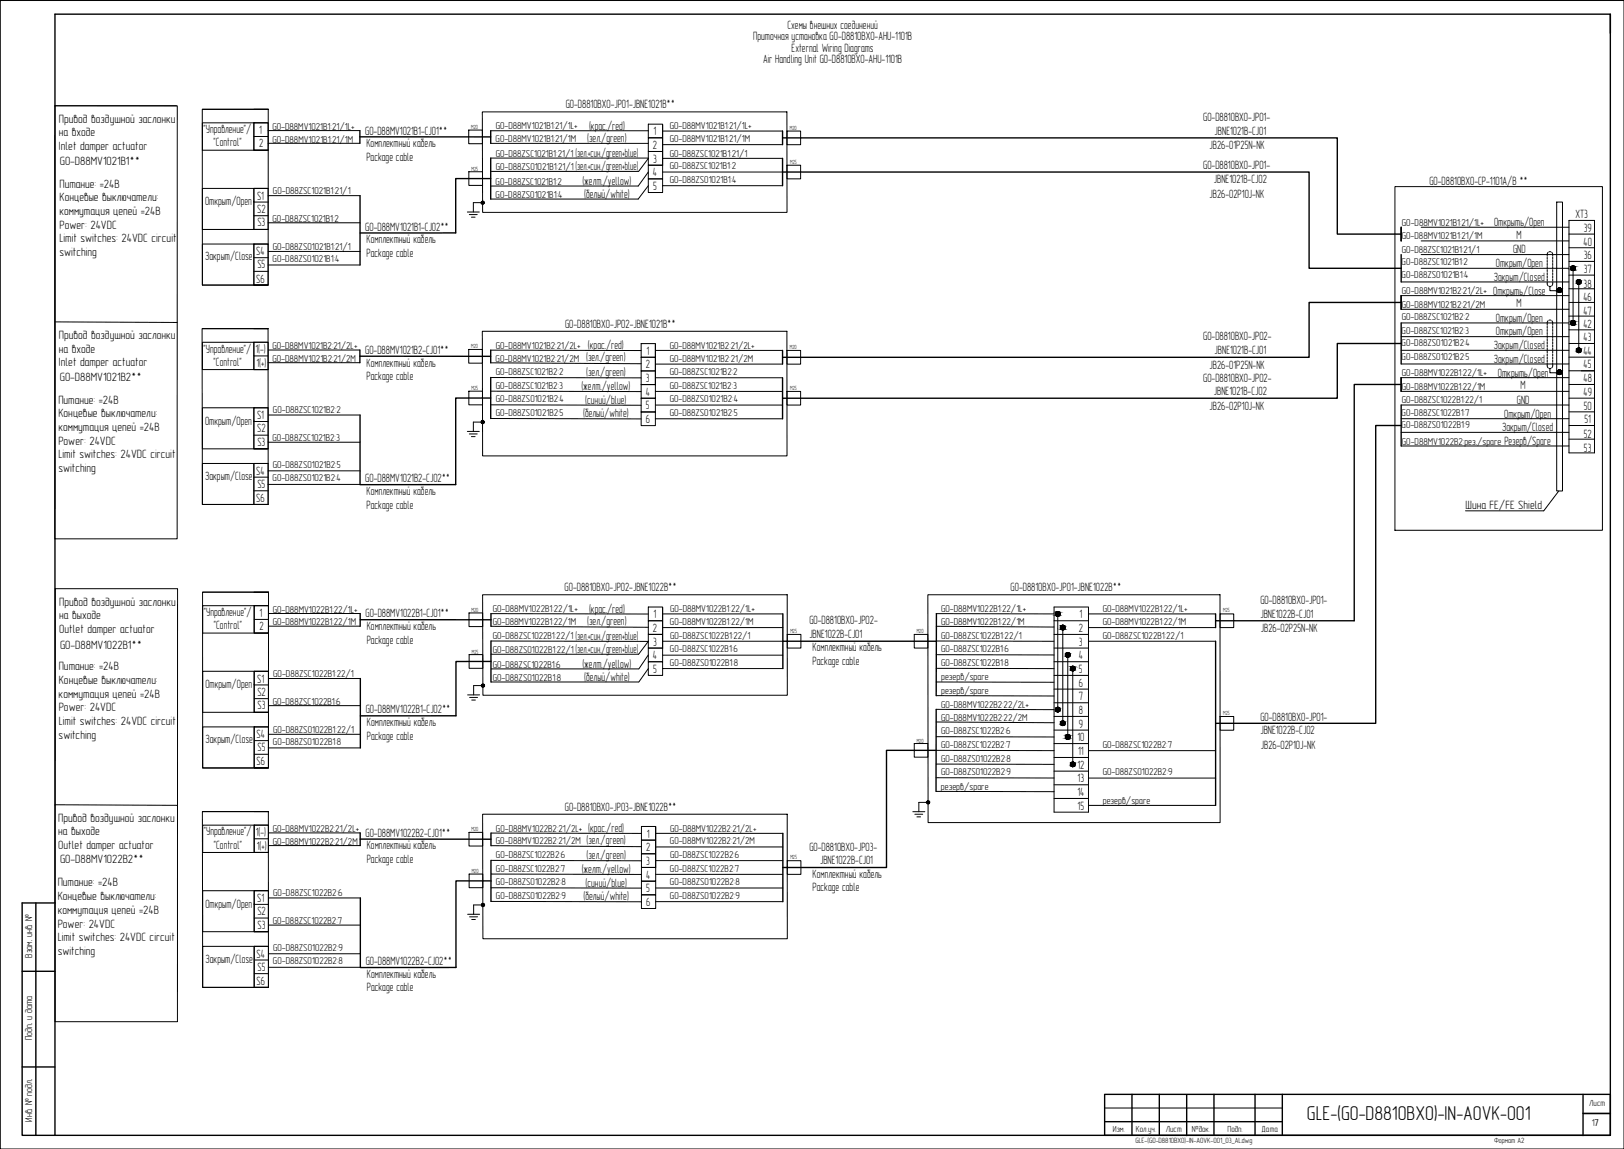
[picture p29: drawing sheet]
<svg xmlns="http://www.w3.org/2000/svg" width="594mm" height="420mm" viewBox="0 0 594 420" stroke-linecap="round" stroke-linejoin="round" font-family="sans-serif">
<defs><g id="words">
<text font-size="7.3" x="478.1" y="409.5">GLE-(G0-D8810BX0)-IN-AOVK-001</text>
<g font-size="4.4">
<text x="288.1" y="10.5">Схемы внешних соединений</text>
<text x="275.5" y="14.5">Приточная установка G0-D8810BX0-AHU-1101B</text>
<text x="279.1" y="23.1">Air Handling Unit G0-D8810BX0-AHU-1101B</text>
<text x="289.6" y="19.1">External Wiring Diagrams</text>
<text x="207" y="39.6">G0-D8810BX0-JP01-JBNE1021B**</text>
<text x="21.6" y="44.8">Привод воздушной заслонки</text>
<text x="215.5" y="47.5">(крас./red)</text>
<text x="440.1" y="44.2">G0-D8810BX0-JP01-</text>
<text x="21.6" y="49.8">на входе</text>
<text x="74.5" y="48.7">&quot;Управление&quot;/</text>
<text x="78.1" y="53.5">&quot;Control&quot;</text>
<text x="94.8" y="49">1</text>
<text x="94.8" y="53.8">2</text>
<text x="133.6" y="49.2">G0-D88MV1021B1-CJ01**</text>
<text x="134" y="53.8">Комплектный кабель</text>
<text x="214.8" y="51.9">(зел./green)</text>
<text x="239.1" y="49.5">1</text>
<text x="444.3" y="49.2">JBNE1021B-CJ01</text>
<text x="21.6" y="54.8">Inlet damper actuator</text>
<text x="134" y="58.8">Package cable</text>
<text x="210.5" y="57.4">(зел.+син./green+blue)</text>
<text x="238.8" y="54.5">2</text>
<text x="238.9" y="59.5">3</text>
<text x="442.5" y="54.6">JB26-01P25N-NK</text>
<text x="21.9" y="60.3">G0-D88MV1021B1**</text>
<text x="210.5" y="62.3">(зел.+син./green+blue)</text>
<text x="238.8" y="64.5">4</text>
<text x="440.1" y="61.9">G0-D8810BX0-JP01-</text>
<text x="21.7" y="68.6">Питание: =24В</text>
<text x="213.1" y="67.8">(желт./yellow)</text>
<text x="238.9" y="69.5">5</text>
<text x="444" y="66.9">JBNE1021B-CJ02</text>
<text x="522.9" y="67.6">G0-D8810BX0-CP-1101A/B **</text>
<text x="21.7" y="73.6">Концевые выключатели:</text>
<text x="75" y="75.1">Открыт/Open</text>
<text x="94" y="73">S1</text>
<text x="94.1" y="77.8">S2</text>
<text x="213.7" y="72.6">(белый/white)</text>
<text x="442.5" y="72.3">JB26-02P10J-NK</text>
<text x="21.7" y="78.6">коммутация цепей =24В</text>
<text x="21.7" y="83.6">Power: 24VDC</text>
<text x="94.1" y="82.8">S3</text>
<text x="546.6" y="82.7">Открыть/Open</text>
<text x="576.3" y="79.7">XT3</text>
<text x="21.7" y="88.6">Limit switches: 24VDC circuit</text>
<text x="133.6" y="84.3">G0-D88MV1021B1-CJ02**</text>
<text x="134.1" y="88.9">Комплектный кабель</text>
<text x="554.8" y="87.4">M</text>
<text x="579.3" y="89.9">40</text>
<text x="579.3" y="84.9">39</text>
<text x="21.7" y="93.6">switching</text>
<text x="75.1" y="95.2">Закрыт/Close</text>
<text x="93.8" y="93.3">S4</text>
<text x="134.1" y="93.9">Package cable</text>
<text x="553.5" y="92.7">GND</text>
<text x="579.3" y="94.9">36</text>
<text x="94.1" y="98.1">S5</text>
<text x="547.2" y="97.7">Открыт/Open</text>
<text x="579.3" y="99.9">37</text>
<text x="93.8" y="103.3">S6</text>
<text x="546.2" y="107.7">Открыть/Close</text>
<text x="546.5" y="102.7">Закрыт/Closed</text>
<text x="579.3" y="105.2">38</text>
<text x="554.8" y="112.4">M</text>
<text x="579.2" y="110.2">46</text>
<text x="206.7" y="119.8">G0-D8810BX0-JP02-JBNE1021B**</text>
<text x="547.2" y="117.7">Открыт/Open</text>
<text x="579.2" y="115.1">47</text>
<text x="21.6" y="123.9">Привод воздушной заслонки</text>
<text x="440.1" y="124.5">G0-D8810BX0-JP02-</text>
<text x="547.2" y="122.7">Открыт/Open</text>
<text x="579.2" y="120.1">42</text>
<text x="579.3" y="124.7">43</text>
<text x="21.6" y="128.9">на входе</text>
<text x="74.5" y="128.9">&quot;Управление&quot;/</text>
<text x="93.4" y="129.2">1(-)</text>
<text x="133.6" y="129.4">G0-D88MV1021B2-CJ01**</text>
<text x="215.1" y="127.7">(крас./red)</text>
<text x="236.5" y="129.7">1</text>
<text x="444.3" y="129.5">JBNE1021B-CJ01</text>
<text x="546.5" y="127.7">Закрыт/Closed</text>
<text x="579.2" y="129.7">44</text>
<text x="21.6" y="133.9">Inlet damper actuator</text>
<text x="78.1" y="133.7">&quot;Control&quot;</text>
<text x="93.8" y="134.1">1(+)</text>
<text x="134.1" y="134">Комплектный кабель</text>
<text x="214.4" y="132.2">(зел./green)</text>
<text x="214.5" y="137.6">(зел./green)</text>
<text x="236.2" y="134.7">2</text>
<text x="442.5" y="134.8">JB26-01P25N-NK</text>
<text x="546.5" y="132.7">Закрыт/Closed</text>
<text x="548" y="137.7">Открыть/Open</text>
<text x="579.3" y="134.7">45</text>
<text x="21.9" y="139.4">G0-D88MV1021B2**</text>
<text x="134.1" y="139">Package cable</text>
<text x="212.7" y="142.6">(желт./yellow)</text>
<text x="236.3" y="139.7">3</text>
<text x="440.1" y="139.5">G0-D8810BX0-JP02-</text>
<text x="556.2" y="142.4">M</text>
<text x="579.3" y="139.9">48</text>
<text x="21.4" y="147.6">Питание: =24В</text>
<text x="214.1" y="147.6">(синий/blue)</text>
<text x="236.2" y="144.7">4</text>
<text x="236.3" y="149.7">5</text>
<text x="442.5" y="149.9">JB26-02P10J-NK</text>
<text x="444" y="144.5">JBNE1021B-CJ02</text>
<text x="554.9" y="147.7">GND</text>
<text x="579.3" y="144.9">49</text>
<text x="579.4" y="149.9">50</text>
<text x="21.4" y="152.6">Концевые выключатели:</text>
<text x="75" y="155.3">Открыт/Open</text>
<text x="94" y="153.2">S1</text>
<text x="213.3" y="152.6">(белый/white)</text>
<text x="236.2" y="154.7">6</text>
<text x="550.3" y="152.7">Открыт/Open</text>
<text x="579.6" y="154.9">51</text>
<text x="21.4" y="157.6">коммутация цепей =24В</text>
<text x="94.1" y="158.1">S2</text>
<text x="549.5" y="157.7">Закрыт/Closed</text>
<text x="579.3" y="160.1">52</text>
<text x="21.4" y="162.6">Power: 24VDC</text>
<text x="21.4" y="167.6">Limit switches: 24VDC circuit</text>
<text x="94.1" y="163">S3</text>
<text x="550.3" y="162.7">Резерв/Spare</text>
<text x="579.4" y="165.1">53</text>
<text x="21.4" y="172.6">switching</text>
<text x="93.8" y="173.6">S4</text>
<text x="75.1" y="175.5">Закрыт/Close</text>
<text x="94.1" y="178.4">S5</text>
<text x="133.6" y="176.3">G0-D88MV1021B2-CJ02**</text>
<text x="93.8" y="183.6">S6</text>
<text x="134.1" y="181">Комплектный кабель</text>
<text x="134.1" y="185.9">Package cable</text>
<text x="536.1" y="186.2">Шина FE/FE Shield</text>
<text x="21.7" y="221.4">Привод воздушной заслонки</text>
<text x="206.6" y="216.2">G0-D8810BX0-JP02-JBNE1022B**</text>
<text x="369.7" y="216.2">G0-D8810BX0-JP01-JBNE1022B**</text>
<text x="461.1" y="220.8">G0-D8810BX0-JP01-</text>
<text x="21.7" y="226.4">на выходе</text>
<text x="74.6" y="225.3">&quot;Управление&quot;/</text>
<text x="94.9" y="225.6">1</text>
<text x="133.7" y="225.8">G0-D88MV1022B1-CJ01**</text>
<text x="215.5" y="224">(крас./red)</text>
<text x="239.1" y="226.1">1</text>
<text x="394.9" y="226.1">1</text>
<text x="461.1" y="225.8">JBNE1022B-CJ01</text>
<text x="21.7" y="231.4">Outlet damper actuator</text>
<text x="78.2" y="230.1">&quot;Control&quot;</text>
<text x="94.9" y="230.4">2</text>
<text x="134.1" y="230.4">Комплектный кабель</text>
<text x="210.5" y="234">(зел.+син./green+blue)</text>
<text x="214.8" y="228.5">(зел./green)</text>
<text x="238.8" y="231.1">2</text>
<text x="296.1" y="228.3">G0-D8810BX0-JP02-</text>
<text x="296.1" y="233.3">JBNE1022B-CJ01</text>
<text x="394.6" y="231.1">2</text>
<text x="461.2" y="231.2">JB26-02P25N-NK</text>
<text x="22" y="237.4">G0-D88MV1022B1**</text>
<text x="134.1" y="235.4">Package cable</text>
<text x="210.5" y="238.8">(зел.+син./green+blue)</text>
<text x="238.9" y="236.1">3</text>
<text x="297.3" y="238.2">Комплектный кабель</text>
<text x="394.7" y="236.1">3</text>
<text x="21.5" y="245.2">Питание: =24В</text>
<text x="213.1" y="244.4">(желт./yellow)</text>
<text x="238.8" y="241.1">4</text>
<text x="297.3" y="243.2">Package cable</text>
<text x="394.6" y="241.1">4</text>
<text x="21.5" y="250.1">Концевые выключатели:</text>
<text x="75.1" y="251.7">Открыт/Open</text>
<text x="94.1" y="249.6">S1</text>
<text x="213.7" y="249.1">(белый/white)</text>
<text x="238.9" y="246.1">5</text>
<text x="394.6" y="251.1">6</text>
<text x="394.7" y="246.1">5</text>
<text x="21.5" y="255.2">коммутация цепей =24В</text>
<text x="94.2" y="254.4">S2</text>
<text x="394.6" y="256.1">7</text>
<text x="21.5" y="260.2">Power: 24VDC</text>
<text x="94.2" y="259.4">S3</text>
<text x="133.8" y="260.9">G0-D88MV1022B1-CJ02**</text>
<text x="394.6" y="261.1">8</text>
<text x="461.1" y="263.5">G0-D8810BX0-JP01-</text>
<text x="21.5" y="265.2">Limit switches: 24VDC circuit</text>
<text x="93.9" y="269.9">S4</text>
<text x="134.2" y="265.5">Комплектный кабель</text>
<text x="394.6" y="266.1">9</text>
<text x="461.1" y="268.5">JBNE1022B-CJ02</text>
<text x="21.5" y="270.2">switching</text>
<text x="75.2" y="271.8">Закрыт/Close</text>
<text x="94.2" y="274.7">S5</text>
<text x="134.2" y="270.5">Package cable</text>
<text x="394.1" y="271.1">10</text>
<text x="461.2" y="273.9">JB26-02P10J-NK</text>
<text x="93.9" y="279.9">S6</text>
<text x="394.1" y="281.1">12</text>
<text x="394.4" y="276.1">11</text>
<text x="394.2" y="286.1">13</text>
<text x="394.1" y="291.1">14</text>
<text x="206.6" y="296.4">G0-D8810BX0-JP03-JBNE1022B**</text>
<text x="394.2" y="296.1">15</text>
<text x="21.3" y="300.4">Привод воздушной заслонки</text>
<text x="21.3" y="305.4">на выходе</text>
<text x="74.6" y="305.5">&quot;Управление&quot;/</text>
<text x="93.5" y="305.8">1(-)</text>
<text x="133.7" y="306">G0-D88MV1022B2-CJ01**</text>
<text x="215.2" y="304.3">(крас./red)</text>
<text x="21.3" y="310.5">Outlet damper actuator</text>
<text x="78.2" y="310.3">&quot;Control&quot;</text>
<text x="93.9" y="310.6">1(+)</text>
<text x="134.1" y="310.6">Комплектный кабель</text>
<text x="214.5" y="308.7">(зел./green)</text>
<text x="236.3" y="311.3">2</text>
<text x="236.6" y="306.3">1</text>
<text x="296.1" y="311">G0-D8810BX0-JP03-</text>
<text x="22" y="315.5">G0-D88MV1022B2**</text>
<text x="134.1" y="315.6">Package cable</text>
<text x="214.6" y="314.2">(зел./green)</text>
<text x="236.4" y="316.3">3</text>
<text x="300" y="316">JBNE1022B-CJ01</text>
<text x="212.8" y="319.2">(желт./yellow)</text>
<text x="236.3" y="321.3">4</text>
<text x="297.3" y="320.9">Комплектный кабель</text>
<text x="21.1" y="324.2">Питание: =24В</text>
<text x="21.1" y="329.2">Концевые выключатели:</text>
<text x="94.1" y="329.8">S1</text>
<text x="213.4" y="329.2">(белый/white)</text>
<text x="214.2" y="324.2">(синий/blue)</text>
<text x="236.4" y="326.3">5</text>
<text x="297.3" y="325.9">Package cable</text>
<text x="21.1" y="334.2">коммутация цепей =24В</text>
<text x="75.1" y="331.9">Открыт/Open</text>
<text x="94.2" y="334.6">S2</text>
<text x="236.3" y="331.3">6</text>
<text x="21.1" y="339.2">Power: 24VDC</text>
<text x="94.2" y="339.6">S3</text>
<text x="21.1" y="344.2">Limit switches: 24VDC circuit</text>
<text x="21.1" y="349.2">switching</text>
<text x="75.2" y="352.1">Закрыт/Close</text>
<text x="93.9" y="350.1">S4</text>
<text x="133.8" y="352.9">G0-D88MV1022B2-CJ02**</text>
<text x="94.2" y="355">S5</text>
<text x="134.2" y="357.5">Комплектный кабель</text>
<text x="93.9" y="360.2">S6</text>
<text x="134.2" y="362.5">Package cable</text>
</g>
<g font-size="3.7">
<text x="99.7" y="47.4">G0-D88MV1021B1:21/1L+</text>
<text x="181.3" y="47.3">G0-D88MV1021B1:21/1L+</text>
<text x="245" y="47.3">G0-D88MV1021B1:21/1L+</text>
<text x="99.7" y="52.1">G0-D88MV1021B1:21/1M</text>
<text x="181.3" y="52">G0-D88MV1021B1:21/1M</text>
<text x="245" y="52">G0-D88MV1021B1:21/1M</text>
<text x="181.3" y="57.3">G0-D88ZSC1021B1:21/1</text>
<text x="245" y="57.3">G0-D88ZSC1021B1:21/1</text>
<text x="181.3" y="62.1">G0-D88ZS01021B1:21/1</text>
<text x="245" y="61.9">G0-D88ZSC1021B1:2</text>
<text x="99.9" y="71.1">G0-D88ZSC1021B1:21/1</text>
<text x="181.3" y="67.5">G0-D88ZSC1021B1:2</text>
<text x="245" y="66.9">G0-D88ZS01021B1:4</text>
<text x="181.3" y="72.3">G0-D88ZS01021B1:4</text>
<text x="99.7" y="81.1">G0-D88ZSC1021B1:2</text>
<text x="512.8" y="82.6">G0-D88MV1021B1:21/1L+</text>
<text x="512.8" y="87.5">G0-D88MV1021B1:21/1M</text>
<text x="99.7" y="95.8">G0-D88ZS01021B1:4</text>
<text x="99.8" y="91.4">G0-D88ZS01021B1:21/1</text>
<text x="512.8" y="92.4">G0-D88ZSC1021B1:21/1</text>
<text x="512.7" y="101.6">G0-D88ZS01021B1:4</text>
<text x="512.7" y="97">G0-D88ZSC1021B1:2</text>
<text x="512.8" y="107.5">G0-D88MV1021B2:21/2L+</text>
<text x="512.8" y="112.5">G0-D88MV1021B2:21/2M</text>
<text x="512.8" y="117">G0-D88ZSC1021B2:2</text>
<text x="512.7" y="122">G0-D88ZSC1021B2:3</text>
<text x="99.7" y="127.6">G0-D88MV1021B2:21/2L+</text>
<text x="181.3" y="127.6">G0-D88MV1021B2:21/2L+</text>
<text x="245" y="127.6">G0-D88MV1021B2:21/2L+</text>
<text x="512.7" y="126.6">G0-D88ZS01021B2:4</text>
<text x="512.7" y="131.6">G0-D88ZS01021B2:5</text>
<text x="99.7" y="132.3">G0-D88MV1021B2:21/2M</text>
<text x="181.3" y="132.2">G0-D88MV1021B2:21/2M</text>
<text x="181.3" y="137.1">G0-D88ZSC1021B2:2</text>
<text x="245" y="132.2">G0-D88MV1021B2:21/2M</text>
<text x="245" y="137.1">G0-D88ZSC1021B2:2</text>
<text x="512.8" y="137.6">G0-D88MV1022B1:22/1L+</text>
<text x="181.3" y="142.1">G0-D88ZSC1021B2:3</text>
<text x="245" y="142.1">G0-D88ZSC1021B2:3</text>
<text x="512.8" y="142.5">G0-D88MV1022B1:22/1M</text>
<text x="181.3" y="147.2">G0-D88ZS01021B2:4</text>
<text x="245" y="147.2">G0-D88ZS01021B2:4</text>
<text x="512.8" y="147.3">G0-D88ZSC1022B1:22/1</text>
<text x="99.9" y="150.9">G0-D88ZSC1021B2:2</text>
<text x="181.3" y="152.1">G0-D88ZS01021B2:5</text>
<text x="245" y="152.1">G0-D88ZS01021B2:5</text>
<text x="512.7" y="152">G0-D88ZSC1022B1:7</text>
<text x="99.7" y="161.3">G0-D88ZSC1021B2:3</text>
<text x="512.7" y="156.5">G0-D88ZS01022B1:9</text>
<text x="512.8" y="162.6">G0-D88MV1022B2:рез./spare</text>
<text x="99.8" y="171.3">G0-D88ZS01021B2:5</text>
<text x="99.7" y="176">G0-D88ZS01021B2:4</text>
<text x="99.8" y="224">G0-D88MV1022B1:22/1L+</text>
<text x="180.3" y="223.9">G0-D88MV1022B1:22/1L+</text>
<text x="245.1" y="223.9">G0-D88MV1022B1:22/1L+</text>
<text x="344.3" y="223.9">G0-D88MV1022B1:22/1L+</text>
<text x="403.4" y="223.9">G0-D88MV1022B1:22/1L+</text>
<text x="99.8" y="228.7">G0-D88MV1022B1:22/1M</text>
<text x="180.3" y="228.6">G0-D88MV1022B1:22/1M</text>
<text x="180.3" y="233.8">G0-D88ZSC1022B1:22/1</text>
<text x="245.1" y="228.6">G0-D88MV1022B1:22/1M</text>
<text x="245.1" y="233.8">G0-D88ZSC1022B1:22/1</text>
<text x="344.3" y="228.6">G0-D88MV1022B1:22/1M</text>
<text x="344.3" y="233.8">G0-D88ZSC1022B1:22/1</text>
<text x="403.4" y="228.6">G0-D88MV1022B1:22/1M</text>
<text x="403.4" y="233.8">G0-D88ZSC1022B1:22/1</text>
<text x="180.3" y="238.7">G0-D88ZS01022B1:22/1</text>
<text x="245.1" y="238.5">G0-D88ZSC1022B1:6</text>
<text x="344.3" y="238.5">G0-D88ZSC1022B1:6</text>
<text x="180.3" y="244.1">G0-D88ZSC1022B1:6</text>
<text x="245.1" y="243.5">G0-D88ZS01022B1:8</text>
<text x="344.3" y="243.5">G0-D88ZSC1022B1:8</text>
<text x="100" y="247.6">G0-D88ZSC1022B1:22/1</text>
<text x="180.3" y="248.9">G0-D88ZS01022B1:8</text>
<text x="344.3" y="248.8">резерв/spare</text>
<text x="99.8" y="257.7">G0-D88ZSC1022B1:6</text>
<text x="344.3" y="253.8">резерв/spare</text>
<text x="344.3" y="263.6">G0-D88MV1022B2:22/2M</text>
<text x="344.3" y="258.9">G0-D88MV1022B2:22/2L+</text>
<text x="99.9" y="267.9">G0-D88ZS01022B1:22/1</text>
<text x="344.3" y="268.5">G0-D88ZSC1022B2:6</text>
<text x="99.9" y="272.4">G0-D88ZS01022B1:8</text>
<text x="344.3" y="273.5">G0-D88ZSC1022B2:7</text>
<text x="403.4" y="273.5">G0-D88ZSC1022B2:7</text>
<text x="344.3" y="278.5">G0-D88ZS01022B2:8</text>
<text x="344.3" y="283.5">G0-D88ZS01022B2:9</text>
<text x="403.4" y="283.5">G0-D88ZS01022B2:9</text>
<text x="344.2" y="288.8">резерв/spare</text>
<text x="403.4" y="294">резерв/spare</text>
<text x="99.8" y="304.2">G0-D88MV1022B2:21/2L+</text>
<text x="181.4" y="304.1">G0-D88MV1022B2:21/2L+</text>
<text x="245.1" y="304.1">G0-D88MV1022B2:21/2L+</text>
<text x="99.8" y="308.9">G0-D88MV1022B2:21/2M</text>
<text x="181.4" y="308.8">G0-D88MV1022B2:21/2M</text>
<text x="245.1" y="308.8">G0-D88MV1022B2:21/2M</text>
<text x="181.4" y="313.7">G0-D88ZSC1022B2:6</text>
<text x="245.1" y="313.7">G0-D88ZSC1022B2:6</text>
<text x="181.4" y="318.7">G0-D88ZSC1022B2:7</text>
<text x="181.4" y="323.7">G0-D88ZS01022B2:8</text>
<text x="245.1" y="318.7">G0-D88ZSC1022B2:7</text>
<text x="245.1" y="323.7">G0-D88ZS01022B2:8</text>
<text x="100" y="327.5">G0-D88ZSC1022B2:6</text>
<text x="181.4" y="328.7">G0-D88ZS01022B2:9</text>
<text x="245.1" y="328.7">G0-D88ZS01022B2:9</text>
<text x="99.8" y="337.9">G0-D88ZSC1022B2:7</text>
<text x="99.9" y="347.9">G0-D88ZS01022B2:9</text>
<text x="11.7" y="350.2" transform="rotate(-90 11.7 350.2)">Взам. инв. №</text>
<text x="99.9" y="352.6">G0-D88ZS01022B2:8</text>
<text x="11.7" y="380.4" transform="rotate(-90 11.7 380.4)">Подп. и дата</text>
<text x="11.7" y="410.2" transform="rotate(-90 11.7 410.2)">Инв. № подл.</text>
</g>
<text font-size="3.6" x="582.3" y="411.7">17</text>
<g font-size="3.2">
<text x="581.4" y="404.6">Лист</text>
<text x="407.1" y="413.8">Изм.</text>
<text x="415.6" y="413.8">Кол.уч.</text>
<text x="426.5" y="413.8">Лист</text>
<text x="436" y="413.8">№док.</text>
<text x="449" y="413.8">Подп.</text>
<text x="461.5" y="413.8">Дата</text>
</g>
<g font-size="2.8">
<text x="415.4" y="418">GLE-(G0-D8810BX0)-IN-AOVK-001_03_AL.dwg</text>
<text x="546.5" y="418">Формат А2</text>
</g>
<g font-size="2.2">
<text x="172.4" y="47.2">М20</text>
<text x="289" y="47.4">М20</text>
<text x="289" y="59.9">М25</text>
<text x="172.5" y="62.4">М25</text>
<text x="172.4" y="127.4">М20</text>
<text x="289" y="127.6">М20</text>
<text x="172.5" y="142.7">М25</text>
<text x="289" y="142.6">М25</text>
<text x="172.5" y="223.8">М20</text>
<text x="447.4" y="224">М25</text>
<text x="289.1" y="231.5">М25</text>
<text x="335.4" y="231.6">М20</text>
<text x="172.6" y="239">М25</text>
<text x="447.4" y="261.5">М25</text>
<text x="335.4" y="271.5">М20</text>
<text x="172.5" y="304">М20</text>
<text x="289.1" y="314.2">М25</text>
<text x="172.5" y="319.3">М20</text>
</g>
</g></defs>
<path d="M589.1 5.2v7M13.1 330.2v85M20.1 330.2h-12v85h581v-410h-569v410M8.1 355.2h12M8.1 390.2h12" fill="none" stroke="#000" stroke-width=".51"/>
<!-- layer: 0 -->
<path d="M404.1 400.2h185v15h-185zM404.1 410.2h65M414.1 400.2v15M424.1 400.2v15M434.1 400.3v15M444.1 400.2v15M459.1 400.2v15M469.1 400.2v15M579.1 400.2v15" fill="none" stroke="#000" stroke-width=".51"/>
<g fill="none" stroke="#000" stroke-width=".37">
<path d="M.1 .2h594v420h-594zM20 38.7h44.6M74 40h24.1v64.2h-24.1zM74 40h24.1M92.9 44.9v10M92.9 49.9h5.2M98.1 44.9h-24.1v10h24.1M171.5 47.6h5v5h-5zM176.4 40.9h111.5v36.8h-111.4zM242.4 45.5v15M287.9 47.9h5v5h-5zM92.9 73.9h.1"/>
<path d="M92.9 73.9h5.2M92.9 68.9v15M92.9 78.9h5.2M98.1 68.9h-24.1v15h24.1M171 77.5h4.3M171.5 62.8h5v5h-5zM171.7 78.5h2.9M172.5 79.4h1.3M176.6 74.1h-3.4v3.4M287.9 60.4h5v5h-5zM510.3 68.2h75.9v125.7h-75.9zM569.5 73.9h2.1v105.6h-2.1z"/>
<path d="M92.9 89.2v15M92.9 94.2h5.2M92.9 99.2h5.2M98.1 89.2h-24.1v15h24.1M20 117.7l44.8 .2M567 104.8v1.5h3.4M73.9 120.2h24.2v64.3h-24.1zM74 120.2h24.1M92.9 125.2v9.9M92.9 130.2h5.2M98.1 125.2h-24.1v9.9h24.1M171.5 127.8h5v5h-5z"/>
<path d="M176.4 121.1h111.5v45.6h-111.4zM239.7 125.7v15M287.9 128.1h5v5.1h-5zM567 134.8v1.5h3.4M92.9 154.1h.1M92.9 149.1v15M92.9 154.1h5.2M92.9 159.1h5.2M98.1 149.1h-24.1v15h24.1M171 157.8h4.3M171.5 143h5v5h-5zM171.7 158.7h2.9"/>
<path d="M172.5 159.7h1.3M176.6 154.3h-3.4v3.5M287.9 143.1h5v5h-5zM92.9 169.5v15M92.9 174.5h5.2M92.9 179.5h5.2M98.1 169.5h-24.1v15h24.1M570.2 179.5l-5.5 7.3h-28.6M74.1 216.5h24.1v64.3h-24.1zM74.1 216.5h24.1M176.5 217.5h111.5v36.7h-111.4zM339.4 217.5h106.9v83.3h-106.8z"/>
<path d="M93 221.5v10M93 226.5h5.2M98.2 221.5h-24.1v10h24.1M171.6 224.1h5v5h-5zM171.6 239.4h5v5h-5zM242.4 222.1v15M288 232h5v5h-5zM334.4 232h5v5h-5zM446.3 224.5h5v5h-5zM93 250.5h.1M93 250.5h5.2M93 245.5v15"/>
<path d="M93 255.5h5.2M98.2 245.5h-24.1v15h24.1M171.1 254.1h4.3M171.8 255h2.9M172.6 256h1.3M176.7 250.7h-3.4v3.4M93 265.8v15M93 270.8h5.2M93 275.8h5.2M98.2 265.8h-24.1v15h24.1M334.4 271.9h5v5h-5zM446.3 262h5v5h-5z"/>
<path d="M20.1 294.3l44.9 .2M74 296.8h24.2v64.3h-24.1zM74.1 296.8h24.1M176.5 297.7h111.5v45.6h-111.4zM333.9 296.8h4.4M334.7 297.8h2.8M335.4 298.7h1.4M339.5 293.4h-3.4v3.4M93 301.7v10M93 306.7h5.2M98.2 301.7h-24.1v10h24.1M171.6 304.4h5v5h-5z"/>
<path d="M171.6 319.6h5v5h-5zM239.9 302.3v15M288 314.7h5v5h-5zM93 330.7h.1M93 325.7v15M93 330.7h5.2M93 335.7h5.2M98.2 325.7h-24.1v15h24.1M171.1 334.3h4.3M171.8 335.3h2.9M172.6 336.2h1.3M176.7 330.9h-3.4v3.4"/>
<path d="M93 346.1v15M93 351h5.2M93 356h5.2M98.2 346.1h-24.1v15h24.1M404.1 405.2h65"/>
</g>
<path d="M579.1 407.2h10" fill="none" stroke="#000" stroke-width=".59"/>
<g fill="none" stroke="#000" stroke-width=".37">
<path d="M573.9 80.6h9.4v85h-9.4zM573.9 85.6h9.4M573.9 90.6h9.4M573.9 95.6h9.4M573.9 100.6h9.4M573.9 105.6h9.4M573.9 110.6h9.4M573.9 115.6h9.4M573.9 120.6h9.4M573.9 125.6h9.4M573.9 130.6h9.4M573.9 135.6h9.4"/>
<path d="M573.9 140.6h9.4M573.9 145.6h9.4M573.9 150.6h9.4M573.9 155.6h9.4M573.9 160.6h9.4"/>
</g>
<g fill="none" stroke="#000" stroke-width=".37">
<path d="M98.1 47.8h33.5M98.1 52.4h33.5M179.5 52.4h57.7M179.5 47.8h57.7M179.5 57.8h57.7M237.2 57.9l-3.6 4.8h-54.1M242.4 52.9h43.9M242.4 47.9h43.9M242.4 57.9h43.9M98.1 71.5h33.6M237.2 62.9l-3.7 5.1h-54M237.2 67.9l-3.7 4.9h-54"/>
<path d="M242.4 62.9h43.9M242.4 67.9h43.9M98 96.9h33.7M98.1 91.9h33.6M98.1 81.5h33.6M519.9 93.1h54M519.9 98.1h54M519.9 83.1h54M519.9 88.1h54M566 94.1v.7M566 95.2v.7M566 96.3v.8"/>
<path d="M566 97.5v.7M566 98.6v.7M566 99.7v.8M566.3 92.3l-.3 1.4M566.6 92.1h.7M567.7 92.3l.3 1.4M568 94.1v.7M568 95.2v.7M568 96.3v.8M568 97.5v.7M568 98.6v.7M568 99.7v.8"/>
<path d="M575.5 98.1v20M512.6 103.1h61.3M512.6 118.1h61.3M512.6 108.1h61.3M512.6 113.1h61.3M566 103.1l.3 1.4M566 100.8v.8M566 102v.7M566 119.3v.8M566.3 117.3l-.3 .5v1.2M566.6 104.7h.8M566.6 117.1h.7"/>
<path d="M567.7 117.3l.3 .5v1.2M568 103.1l-.3 1.4M568 100.8v.8M568 102v.7M568 119.3v.8M577.5 103.1v25M98.1 128h33.5M98.1 132.6h33.5M179.5 128l55 .2M179.5 132.7l55 .3M179.5 138l55 .2M239.7 133.1h46.6"/>
<path d="M239.7 128.1h46.6M239.7 138.1h46.6M512.6 128.1h61.3M512.6 138.1h61.3M512.6 123.1h61.3M512.6 133.1h61.3M566 132.8v1.1l.3 .6M566 120.5v.7M566 121.6v.7M566 122.7v.8M566 123.8v.8M566 124.9v.8"/>
<path d="M566 126.1v.7M566 127.2v.8M566 128.3v.8M566 129.5v.7M566 130.6v.7M566 131.7v.8M566.6 134.7h.8M568 132.8v1.1l-.3 .6M568 120.5v.7M568 121.6v.7M568 122.7v.8M568 123.8v.8"/>
<path d="M568 124.9v.8M568 126.1v.7M568 127.2v.8M568 128.3v.8M568 129.5v.7M568 130.6v.7M568 131.7v.8M98.1 151.8h33.6M179.5 143l55 .2M179.5 148l55 .2M179.5 153l55 .2M239.7 143.1h46.6"/>
<path d="M239.7 148.1h46.6M239.7 153.1h46.6M512.6 143.1h61.3M512.6 148.1h61.3M512.6 153.1h61.3M512.6 158.1h61.3M98 177.1h33.7M98.1 172.2h33.6M98.1 161.7h33.6M512.6 163.1h61.3M98.2 224.3h33.6M98.2 229h33.6"/>
<path d="M179.6 224.4l57.6 .1M179.6 229l57.6 .4M179.6 234.4l57.6 .1M237.2 239.5l-3.5 5.1M237.2 234.5l-3.6 4.7h-54M242.4 229.5h44M242.4 224.5h44M242.4 234.5h44M242.4 239.6h44M342.5 224.4l43.1 .1M342.5 234.4l43.1 .1M342.5 239.4l43.1 .1"/>
<path d="M342.5 229l43.1 .3M385.6 227h12.6M385.6 232h12.6M385.6 237h12.6M386.9 224.5v35M388.8 229.5v35M390.6 239.5v30M398.2 229.5h46.5M398.2 224.5h46.5M398.2 234.5h46.5M398.2 222h-12.6v75h12.6v-74.9M98.2 258h33.6"/>
<path d="M98.2 248.1h33.6M179.6 244.6h54M179.6 249.4h54M237.2 244.5l-3.5 4.9M242.4 244.5h44M342.5 244.4l43.1 .1M342.5 249.4l43.1 .1M342.5 254.4l43.1 .1M342.5 259.4l43.1 .1M385.6 242h12.6M385.6 247h12.6M385.6 252h12.6"/>
<path d="M385.6 257h12.6M392.4 244.5v35M98.1 273.5h33.7M98.2 268.5h33.6M342.5 269.4l43.1 .1M342.5 274.4l43.1 .1M342.5 279.4l43.1 .1M342.5 264l43.1 .3M385.6 262h12.6M385.6 267h12.6M385.6 277h12.6M385.6 271.9h12.6"/>
<path d="M398.2 274.5h46.5M342.5 284.4l43.1 .1M342.5 289.4l43.1 .1M385.6 282h12.6M385.6 287h12.6M385.6 292h12.6M398.2 284.5h46.5M398.2 294.5h46.5M98.2 304.6h33.6M98.2 309.2h33.6M179.6 304.6l55 .2M179.6 309.2l55 .4"/>
<path d="M179.6 314.6l55 .2M179.6 319.6l55 .2M239.9 309.7h46.5M239.9 304.7h46.5M239.9 314.7h46.5M239.9 319.7h46.5M98.2 338.3h33.6M98.2 328.4h33.6M179.6 324.6l55 .2M179.6 329.6l55 .2M239.9 324.7h46.5M239.9 329.7h46.5"/>
<path d="M98.1 353.7h33.7M98.2 348.8h33.6"/>
</g>
<!-- layer: 0 -->
<g fill="#000" stroke="#000" stroke-width=".37">
<path d="M176.6 73.6l.2 .1-.2 .4zM176.6 153.8l.2 .1-.2 .4zM176.7 250.2h.2l-.2 .5zM339.5 292.9h.2l-.2 .5zM176.7 330.4l.2 .1-.2 .4z"/>
<path d="M176.1 73.9v.2h.5zM176.1 74.1h.5l-.5 .2zM176.1 74.3l.1 .2 .4-.4z"/>
<path d="M176.2 74.5l.2 .1 .2-.5zM176.6 74.1v.5h-.2zM176.6 74.1v.5h.2z"/>
<path d="M176.4 73.7l.2 .4v-.5zM176.2 73.8l.2-.1 .2 .4zM176.2 73.8l.4 .3z"/>
<path d="M176.6 74.1l.2 .5 .1-.1zM176.6 74.1l.4 .2-.1 .2zM176.6 74.1l.4 .2 .1-.2z"/>
<path d="M176.6 74.1h.5l-.1-.2zM176.6 74.1l.4-.2zM176.8 73.7l-.2 .4 .3-.3z"/>
<path d="M575.4 97.2l.3 .1zM575.2 97.3h.5z"/>
<path d="M575.2 97.3h.6zM575.1 97.3h.7z"/>
<path d="M575.2 98.9h.5zM575.2 98.9l.3 .1z"/>
<path d="M575.1 97.3l.9 .1zM574.9 97.4h1.1z"/>
<path d="M575.1 98.9h.7zM575.1 98.9h.6z"/>
<path d="M574.9 97.4l1.2 .1zM574.8 97.5h1.3z"/>
<path d="M574.9 98.8h1.1zM574.9 98.8l.9 .1z"/>
<path d="M574.8 97.5l1.4 .1zM574.8 97.5l1.4 .1z"/>
<path d="M574.8 98.7h1.3zM574.8 98.7l1.2 .1z"/>
<path d="M574.7 97.6l1.6 .2zM574.7 97.6l1.6 .2z"/>
<path d="M574.7 98.6h1.5zM574.7 98.6l1.4 .1z"/>
<path d="M574.7 97.8l1.6 .1zM574.7 97.8l1.6 .1z"/>
<path d="M574.7 98.4h1.6zM574.7 98.4l1.5 .2z"/>
<path d="M574.6 97.9l1.7 .2zM574.6 97.9l1.7 .2z"/>
<path d="M574.6 98.3h1.7zM574.6 98.3l1.7 .1z"/>
<path d="M574.6 98.1h1.7zM574.6 98.1l1.7 .2z"/>
<path d="M570.4 105.3h.3zM570.2 105.3h.5z"/>
<path d="M570.2 105.3l.6 .1zM570.1 105.4h.7z"/>
<path d="M570.2 107h.5zM570.2 107h.3z"/>
<path d="M570.1 105.4l.9 .1zM569.9 105.5h1.1z"/>
<path d="M570.1 106.9h.7zM570.1 106.9l.6 .1z"/>
<path d="M569.9 105.5l1.2 .1zM569.9 105.5l1.2 .1z"/>
<path d="M569.9 106.8h1.1zM569.9 106.8l.9 .1z"/>
<path d="M569.8 105.6l1.4 .1zM569.8 105.6l1.4 .1z"/>
<path d="M569.8 106.7h1.3zM569.8 106.7l1.2 .1z"/>
<path d="M569.7 105.7l1.6 .1zM569.7 105.7l1.6 .1z"/>
<path d="M569.7 106.6h1.5zM569.7 106.6l1.4 .1z"/>
<path d="M569.7 105.8l1.6 .2zM569.7 105.8l1.6 .2z"/>
<path d="M569.7 106.4h1.6zM569.7 106.4l1.5 .2z"/>
<path d="M569.6 106l1.7 .1zM569.6 106l1.7 .1z"/>
<path d="M569.6 106.3h1.7zM569.6 106.3l1.7 .1z"/>
<path d="M569.6 106.1h1.7zM569.6 106.1l1.7 .2z"/>
<path d="M575.4 117.2l.3 .1zM575.2 117.3h.5z"/>
<path d="M575.2 117.3h.6zM575.1 117.3h.7z"/>
<path d="M575.2 118.9h.5zM575.2 118.9l.3 .1z"/>
<path d="M575.1 117.3l.9 .1zM574.9 117.4h1.1z"/>
<path d="M575.1 118.9h.7zM575.1 118.9h.6z"/>
<path d="M574.9 117.4l1.2 .1zM574.8 117.5h1.3z"/>
<path d="M574.9 118.8h1.1zM574.9 118.8l.9 .1z"/>
<path d="M574.8 117.5l1.4 .1zM574.8 117.5l1.4 .1z"/>
<path d="M574.8 118.7h1.3zM574.8 118.7l1.2 .1z"/>
<path d="M574.7 117.6l1.6 .2zM574.7 117.6l1.6 .2z"/>
<path d="M574.7 118.6h1.5zM574.7 118.6l1.4 .1z"/>
<path d="M574.7 117.8l1.6 .1zM574.7 117.8l1.6 .1z"/>
<path d="M574.7 118.4h1.6zM574.7 118.4l1.5 .2z"/>
<path d="M574.6 117.9l1.7 .2zM574.6 117.9l1.7 .2z"/>
<path d="M574.6 118.3h1.7zM574.6 118.3l1.7 .1z"/>
<path d="M574.6 118.1h1.7zM574.6 118.1l1.7 .2z"/>
<path d="M577.4 102.3h.4zM577.3 102.3h.5z"/>
<path d="M577.3 102.3h.6zM577.1 102.3h.8z"/>
<path d="M577.3 103.9h.5zM577.3 103.9h.3z"/>
<path d="M577.1 102.3l.9 .1zM577 102.4h1z"/>
<path d="M577.1 103.9h.8zM577.1 103.9h.7z"/>
<path d="M577 102.4l1.2 .1zM576.9 102.5h1.3z"/>
<path d="M577 103.8h1zM577 103.8l.9 .1z"/>
<path d="M576.9 102.5l1.3 .2zM576.9 102.5l1.3 .2z"/>
<path d="M576.9 103.7h1.3zM576.9 103.7l1.1 .1z"/>
<path d="M576.8 102.7l1.5 .1zM576.8 102.7l1.5 .1z"/>
<path d="M576.8 103.5h1.4zM576.8 103.5l1.4 .2z"/>
<path d="M576.7 102.8l1.7 .1zM576.7 102.8l1.7 .1z"/>
<path d="M576.7 103.4h1.6zM576.7 103.4l1.5 .1z"/>
<path d="M576.7 102.9l1.7 .2zM576.7 102.9l1.7 .2z"/>
<path d="M576.7 103.1l1.7 .2zM576.7 103.1l1.7 .2z"/>
<path d="M576.7 103.3h1.7zM576.7 103.3l1.6 .1z"/>
<path d="M570.4 135.3h.3zM570.2 135.3h.5z"/>
<path d="M570.2 135.3l.6 .1zM570.1 135.4h.7z"/>
<path d="M570.2 136.9h.5zM570.2 136.9l.3 .1z"/>
<path d="M570.1 135.4h.9zM569.9 135.4h1.1z"/>
<path d="M570.1 136.9h.7zM570.1 136.9h.6z"/>
<path d="M569.9 135.4l1.2 .2zM569.9 135.4l1.2 .2z"/>
<path d="M569.9 136.8h1.1zM569.9 136.8l.9 .1z"/>
<path d="M569.8 135.6l1.4 .1zM569.8 135.6l1.4 .1z"/>
<path d="M569.8 136.7h1.3zM569.8 136.7l1.2 .1z"/>
<path d="M569.7 135.7l1.6 .1zM569.7 135.7l1.6 .1z"/>
<path d="M569.7 136.6h1.5zM569.7 136.6l1.4 .1z"/>
<path d="M569.7 135.8l1.6 .2zM569.7 135.8l1.6 .2z"/>
<path d="M569.7 136.4h1.6zM569.7 136.4l1.5 .2z"/>
<path d="M569.6 136l1.7 .1zM569.6 136l1.7 .1z"/>
<path d="M569.6 136.3h1.7zM569.6 136.3l1.7 .1z"/>
<path d="M569.6 136.1h1.7zM569.6 136.1l1.7 .2z"/>
<path d="M577.4 127.3h.4zM577.3 127.3h.5z"/>
<path d="M577.3 127.3h.6zM577.1 127.3h.8z"/>
<path d="M577.3 128.9h.5zM577.3 128.9h.3z"/>
<path d="M577.1 127.3l.9 .1zM577 127.4h1z"/>
<path d="M577.1 128.9h.8zM577.1 128.9h.7z"/>
<path d="M577 127.4l1.2 .1zM576.9 127.5h1.3z"/>
<path d="M577 128.8h1zM577 128.8l.9 .1z"/>
<path d="M576.9 127.5l1.3 .2zM576.9 127.5l1.3 .2z"/>
<path d="M576.9 128.7h1.3zM576.9 128.7l1.1 .1z"/>
<path d="M576.8 127.7l1.5 .1zM576.8 127.7l1.5 .1z"/>
<path d="M576.8 128.5h1.4zM576.8 128.5l1.4 .2z"/>
<path d="M576.7 127.8l1.7 .1zM576.7 127.8l1.7 .1z"/>
<path d="M576.7 128.4h1.6zM576.7 128.4l1.5 .1z"/>
<path d="M576.7 127.9l1.7 .2zM576.7 127.9l1.7 .2z"/>
<path d="M576.7 128.1l1.7 .1zM576.7 128.1l1.7 .1z"/>
<path d="M576.7 128.2h1.7zM576.7 128.2l1.6 .2z"/>
<path d="M176.1 154.2v.1h.5zM176.1 154.3h.5l-.5 .2zM176.1 154.5l.1 .2 .4-.4z"/>
<path d="M176.2 154.7l.2 .1 .2-.5zM176.6 154.3v.5h-.2zM176.6 154.3v.5h.2z"/>
<path d="M176.4 153.9l.2 .4v-.5zM176.2 154l.2-.1 .2 .4zM176.2 154l-.1 .2 .5 .1z"/>
<path d="M176.6 154.3l.2 .5 .1-.1zM176.6 154.3l.4 .2-.1 .2zM176.6 154.3l.4 .2 .1-.2z"/>
<path d="M176.6 154.3h.5l-.1-.1zM176.6 154.3l.3-.3 .1 .2zM176.8 153.9l-.2 .4 .3-.3z"/>
<path d="M386.9 223.6l.3 .1zM386.7 223.7h.5z"/>
<path d="M386.7 223.7h.6zM386.6 223.7h.7z"/>
<path d="M386.7 225.3h.5zM386.7 225.3h.3z"/>
<path d="M386.6 223.7l.8 .1zM386.4 223.8h1z"/>
<path d="M386.6 225.3h.7zM386.6 225.3h.6z"/>
<path d="M386.4 223.8l1.2 .1zM386.3 223.9h1.3z"/>
<path d="M386.4 225.2h1zM386.4 225.2l.9 .1z"/>
<path d="M386.3 223.9l1.4 .1zM386.3 223.9l1.4 .1z"/>
<path d="M386.3 225.1h1.3zM386.3 225.1l1.1 .1z"/>
<path d="M386.2 224l1.5 .2zM386.2 224l1.5 .2z"/>
<path d="M386.2 224.9h1.5zM386.2 224.9l1.4 .2z"/>
<path d="M386.2 224.2l1.6 .1zM386.2 224.2l1.6 .1z"/>
<path d="M386.2 224.8h1.5zM386.2 224.8l1.5 .1z"/>
<path d="M386.1 224.3l1.7 .2zM386.1 224.3l1.7 .2z"/>
<path d="M386.1 224.5l1.7 .1zM386.1 224.5l1.7 .1z"/>
<path d="M386.1 224.6h1.7zM386.1 224.6l1.6 .2z"/>
<path d="M388.7 228.6l.3 .1zM388.5 228.7h.5z"/>
<path d="M388.5 228.7h.7zM388.4 228.7h.8z"/>
<path d="M388.5 230.3h.5zM388.5 230.3h.3z"/>
<path d="M388.4 228.7l.9 .1zM388.3 228.8h1z"/>
<path d="M388.4 230.3h.8zM388.4 230.3h.6z"/>
<path d="M388.3 228.8l1.1 .1zM388.1 228.9h1.3z"/>
<path d="M388.3 230.2h1zM388.3 230.2l.9 .1z"/>
<path d="M388.1 228.9l1.4 .1zM388.1 228.9l1.4 .1z"/>
<path d="M388.1 230.1h1.3zM388.1 230.1l1.2 .1z"/>
<path d="M388 229l1.6 .2zM388 229l1.6 .2z"/>
<path d="M388 229.9h1.5zM388 229.9l1.4 .2z"/>
<path d="M388 229.2l1.6 .1zM388 229.2l1.6 .1z"/>
<path d="M388 229.8h1.6zM388 229.8l1.5 .1z"/>
<path d="M387.9 229.3l1.7 .2zM387.9 229.3l1.7 .2z"/>
<path d="M387.9 229.6h1.7zM387.9 229.6l1.7 .2z"/>
<path d="M387.9 229.5h1.7zM387.9 229.5l1.7 .1z"/>
<path d="M390.5 238.6l.3 .1zM390.4 238.7h.4z"/>
<path d="M390.4 238.7h.6zM390.2 238.7h.8z"/>
<path d="M390.2 238.7l.9 .1zM390.1 238.8h1z"/>
<path d="M390.1 238.8l1.1 .1zM390 238.9h1.2z"/>
<path d="M390 238.9l1.3 .1zM390 238.9l1.3 .1z"/>
<path d="M389.9 239l1.5 .2zM389.9 239l1.5 .2z"/>
<path d="M389.9 239.9h1.4zM389.9 239.9l1.3 .2z"/>
<path d="M389.8 239.2l1.6 .1zM389.8 239.2l1.6 .1z"/>
<path d="M389.8 239.8h1.6zM389.8 239.8l1.5 .1z"/>
<path d="M389.8 239.3l1.6 .2zM389.8 239.3l1.6 .2z"/>
<path d="M389.8 239.5l1.6 .1zM389.8 239.5l1.6 .1z"/>
<path d="M389.8 239.6h1.6zM389.8 239.6l1.6 .2z"/>
<path d="M176.2 250.5v.2h.5zM176.2 250.7h.5l-.5 .2zM176.2 250.9l.5-.2z"/>
<path d="M176.3 251l.2 .2 .2-.5zM176.7 250.7v.5h-.2zM176.7 250.7v.5h.2z"/>
<path d="M176.5 250.2l.2 .5v-.5zM176.3 250.3l.2-.1 .2 .5zM176.3 250.3l-.1 .2 .5 .2z"/>
<path d="M176.7 250.7l.2 .5 .1-.2zM176.7 250.7l.4 .2zM176.7 250.7l.4 .2 .1-.2z"/>
<path d="M176.7 250.7h.5l-.1-.2zM176.7 250.7l.3-.4 .1 .2zM176.9 250.2l-.2 .5 .3-.4z"/>
<path d="M386.9 258.6l.3 .1zM386.7 258.7h.5z"/>
<path d="M386.7 258.7h.6zM386.6 258.7h.7z"/>
<path d="M386.6 258.7l.8 .1zM386.4 258.8h1z"/>
<path d="M386.4 258.8l1.2 .1zM386.3 258.9h1.3z"/>
<path d="M386.3 258.9l1.4 .1zM386.3 258.9l1.4 .1z"/>
<path d="M386.2 259l1.5 .2zM386.2 259l1.5 .2z"/>
<path d="M386.2 259.9h1.5zM386.2 259.9l1.4 .2z"/>
<path d="M386.2 259.2l1.6 .1zM386.2 259.2l1.6 .1z"/>
<path d="M386.2 259.8h1.5zM386.2 259.8l1.5 .1z"/>
<path d="M386.1 259.3l1.7 .2zM386.1 259.3l1.7 .2z"/>
<path d="M386.1 259.5l1.7 .1zM386.1 259.5l1.7 .1z"/>
<path d="M386.1 259.6h1.7zM386.1 259.6l1.6 .2z"/>
<path d="M390.4 240.3h.4zM390.4 240.3h.3z"/>
<path d="M390.2 240.2h.8zM390.2 240.2l.6 .1z"/>
<path d="M390.1 240.2h1zM390.1 240.2h.9z"/>
<path d="M390 240.1h1.2zM390 240.1l1.1 .1z"/>
<path d="M392.4 243.6l.3 .1zM392.2 243.7h.5z"/>
<path d="M392.2 243.7h.6zM392 243.7h.8z"/>
<path d="M392.2 245.3h.5zM392.2 245.3h.3z"/>
<path d="M392 243.7l1 .1zM391.9 243.8h1.1z"/>
<path d="M392 245.2h.8zM392 245.2l.7 .1z"/>
<path d="M391.9 243.8l1.2 .1zM391.9 243.8l1.2 .1z"/>
<path d="M391.9 245.2h1.1zM391.9 245.2h.9z"/>
<path d="M391.8 243.9l1.4 .1zM391.8 243.9l1.4 .1z"/>
<path d="M391.8 245h1.3zM391.8 245l1.2 .2z"/>
<path d="M391.7 244l1.5 .2zM391.7 244l1.5 .2z"/>
<path d="M391.7 244.9h1.5zM391.7 244.9l1.4 .1z"/>
<path d="M391.6 244.2l1.7 .1zM391.6 244.2l1.7 .1z"/>
<path d="M391.6 244.8h1.6zM391.6 244.8l1.6 .1z"/>
<path d="M391.6 244.3l1.7 .2zM391.6 244.3l1.7 .2z"/>
<path d="M391.6 244.6h1.7zM391.6 244.6l1.6 .2z"/>
<path d="M391.6 244.5h1.7zM391.6 244.5l1.7 .1z"/>
<path d="M386.7 260.3h.5zM386.7 260.3h.3z"/>
<path d="M386.6 260.2h.7zM386.6 260.2l.6 .1z"/>
<path d="M386.4 260.2h1zM386.4 260.2h.9z"/>
<path d="M386.3 260.1h1.3zM386.3 260.1l1.1 .1z"/>
<path d="M388.7 263.6l.3 .1zM388.5 263.7h.5z"/>
<path d="M388.5 263.7h.7zM388.4 263.7h.8z"/>
<path d="M388.5 265.3h.5zM388.5 265.3h.3z"/>
<path d="M388.4 263.7l.9 .1zM388.3 263.8h1z"/>
<path d="M388.4 265.2h.8zM388.4 265.2l.6 .1z"/>
<path d="M388.3 263.8l1.1 .1zM388.3 263.8l1.1 .1z"/>
<path d="M388.3 265.2h1zM388.3 265.2h.9z"/>
<path d="M388.1 263.9l1.4 .1zM388.1 263.9l1.4 .1z"/>
<path d="M388.1 265h1.3zM388.1 265l1.2 .2z"/>
<path d="M388 264l1.6 .2zM388 264l1.6 .2z"/>
<path d="M388 264.9h1.5zM388 264.9l1.4 .1z"/>
<path d="M388 264.2l1.6 .1zM388 264.2l1.6 .1z"/>
<path d="M388 264.8h1.6zM388 264.8l1.5 .1z"/>
<path d="M387.9 264.3l1.7 .2zM387.9 264.3l1.7 .2z"/>
<path d="M387.9 264.6h1.7zM387.9 264.6l1.7 .2z"/>
<path d="M387.9 264.5h1.7zM387.9 264.5l1.7 .1z"/>
<path d="M390.5 268.6l.3 .1zM390.4 268.7h.4z"/>
<path d="M390.4 268.7h.6zM390.2 268.7h.8z"/>
<path d="M390.4 270.3h.4zM390.4 270.3h.3z"/>
<path d="M390.2 268.7l.9 .1zM390.1 268.8h1z"/>
<path d="M390.2 270.3h.8zM390.2 270.3h.6z"/>
<path d="M390.1 268.8l1.1 .1zM390 268.9h1.2z"/>
<path d="M390.1 270.2h1zM390.1 270.2l.9 .1z"/>
<path d="M390 268.9l1.3 .1zM390 268.9l1.3 .1z"/>
<path d="M390 270.1h1.2zM390 270.1l1.1 .1z"/>
<path d="M389.9 269l1.5 .2zM389.9 269l1.5 .2z"/>
<path d="M389.9 269.9h1.4zM389.9 269.9l1.3 .2z"/>
<path d="M389.8 269.2l1.6 .1zM389.8 269.2l1.6 .1z"/>
<path d="M389.8 269.8h1.6zM389.8 269.8l1.5 .1z"/>
<path d="M389.8 269.3l1.6 .2zM389.8 269.3l1.6 .2z"/>
<path d="M389.8 269.5l1.6 .1zM389.8 269.5l1.6 .1z"/>
<path d="M389.8 269.6h1.6zM389.8 269.6l1.6 .2z"/>
<path d="M392.4 278.7h.3zM392.2 278.7h.5z"/>
<path d="M392.2 278.7h.6zM392 278.7h.8z"/>
<path d="M392 278.7l1 .1zM391.9 278.8h1.1z"/>
<path d="M391.9 278.8l1.2 .1zM391.9 278.8l1.2 .1z"/>
<path d="M391.8 278.9l1.4 .1zM391.8 278.9l1.4 .1z"/>
<path d="M391.7 279l1.5 .2zM391.7 279l1.5 .2z"/>
<path d="M391.7 280h1.5zM391.7 280l1.4 .1z"/>
<path d="M391.6 279.2l1.7 .1zM391.6 279.2l1.7 .1z"/>
<path d="M391.6 279.8h1.6zM391.6 279.8l1.6 .2z"/>
<path d="M391.6 279.3l1.7 .2zM391.6 279.3l1.7 .2z"/>
<path d="M391.6 279.7h1.7zM391.6 279.7l1.6 .1z"/>
<path d="M391.6 279.5h1.7zM391.6 279.5l1.7 .2z"/>
<path d="M339.1 293.2l-.1 .2h.5zM339 293.4h.5l-.4 .2zM339.1 293.6l.4-.2z"/>
<path d="M339.2 293.8l.1 .1 .2-.5zM339.5 293.4v.5h-.2zM339.5 293.4v.5h.2z"/>
<path d="M339.3 292.9l.2 .5v-.5zM339.2 293.1l.1-.2 .2 .5zM339.2 293.1l-.1 .1 .4 .2z"/>
<path d="M339.5 293.4l.2 .5 .2-.1zM339.5 293.4l.5 .2zM339.5 293.4l.5 .2v-.2z"/>
<path d="M339.5 293.4h.5v-.2zM339.5 293.4l.4-.3 .1 .1zM339.7 292.9l-.2 .5 .4-.3z"/>
<path d="M392.2 280.3h.5zM392.2 280.3l.3 .1z"/>
<path d="M392 280.3h.8zM392 280.3h.7z"/>
<path d="M391.9 280.2h1.1zM391.9 280.2l.9 .1z"/>
<path d="M391.8 280.1h1.3zM391.8 280.1l1.2 .1z"/>
<path d="M176.2 330.7v.2h.5zM176.2 330.9h.5l-.5 .2zM176.2 331.1l.1 .2 .4-.4z"/>
<path d="M176.3 331.3l.2 .1 .2-.5zM176.7 330.9v.5h-.2zM176.7 330.9v.5h.2z"/>
<path d="M176.5 330.5l.2 .4v-.5zM176.3 330.6l.2-.1 .2 .4zM176.3 330.6l-.1 .1 .5 .2z"/>
<path d="M176.7 330.9l.2 .5 .1-.1zM176.7 330.9l.4 .2-.1 .2zM176.7 330.9l.4 .2 .1-.2z"/>
<path d="M176.7 330.9h.5l-.1-.2zM176.7 330.9l.3-.3 .1 .1zM176.9 330.5l-.2 .4 .3-.3z"/>
</g>
<g fill="none" stroke="#000" stroke-width=".51">
<path d="M131.6 47.8v4.6M131.6 50l47.9 .1M179.5 47.8v4.6M179.5 57.8v15M286.3 50.4h202.9v35.2h23.4M286.3 47.9v5M286.3 57.9v10M131.7 71.5v25.4M179.5 65.3h-12.8v19.9h-35M286.3 62.9h192.6v35.2h33.7M512.6 83.1v5M512.6 93.1v10"/>
<path d="M512.6 110.6h-33.7v20.1h-192.6M512.6 108.1v5M512.6 118.1v15M131.6 128v4.6M131.6 130.3h47.9M179.5 128v4.7M179.5 138v15M286.3 128.1v5M286.3 138.1v15M512.6 125.6h-23.4v20h-202.9M512.6 138.1v5M131.7 151.8v25.3"/>
<path d="M179.5 145.5h-12.8v31.7h-35M512.6 155.6h-9.3v108.9h-58.6M512.6 140.6h-17.2v86.4h-50.7M512.6 148.1v15M131.8 224.3v4.7M131.8 226.6h47.8M179.6 224.4v4.6M179.6 234.4v15M286.4 234.5h56.1M286.4 224.5v20M342.6 224.4l-.1 30M444.7 224.5v5"/>
<path d="M444.7 234.5v60M131.8 248.1v25.4M179.6 241.9h-12.8v19.8l-35 .1M342.5 259.4l-.1 30M342.4 274.4h-18.1v42.8h-37.9M131.8 304.6v4.6M131.8 306.8l47.8 .1M179.6 304.6v4.6M179.6 314.6v15M286.4 304.7v25M131.8 328.4v25.3M179.6 322.1h-12.8v31.7h-35"/>
</g>
<g fill="none" stroke="#000" stroke-width=".37">
<path d="M20.1 38.7h44.7v158.3h-44.7zM92.9 44.9h5.2v10h-5.2zM237.2 45.4h5.2v5h-5.2zM237.2 50.4h5.2v5h-5.2zM237.2 55.4h5.2v5h-5.2zM92.9 68.9h5.2v15h-5.2zM237.2 60.4h5.2v5h-5.2zM237.2 65.4h5.2v5h-5.2zM92.9 89.2h5.2v15h-5.2zM92.9 125.2h5.2v9.9h-5.2zM234.5 125.6h5.2v5h-5.2zM234.5 130.6h5.2v5h-5.2z"/>
<path d="M234.5 135.6h5.2v5h-5.2zM92.9 149.1h5.2v15h-5.2zM234.5 140.6h5.2v5h-5.2zM234.5 145.6h5.2v5h-5.2zM234.5 150.6h5.2v5h-5.2zM92.9 169.5h5.2v15h-5.2zM20.2 215.3h44.8l-.1 158.3h-44.7zM93 221.5h5.2v10h-5.2zM237.2 222h5.2v5h-5.2zM237.2 227h5.2v5h-5.2zM237.2 232h5.2v5h-5.2zM237.2 237h5.2v5h-5.2z"/>
<path d="M93 245.5h5.2v15h-5.2zM237.2 242h5.2v5h-5.2zM93 265.8h5.2v15h-5.2zM93 301.7h5.2v10h-5.2zM234.6 302.2h5.3v5h-5.3zM234.6 307.2h5.3v5h-5.3zM234.6 312.2h5.3v5h-5.3zM234.6 317.2h5.3v5h-5.3zM93 325.7h5.2v15h-5.2zM234.6 322.2h5.3v5h-5.3zM234.6 327.2h5.3v5h-5.3zM93 346.1h5.2v15h-5.2z"/>
</g>
<use href="#words"/>
</svg>
